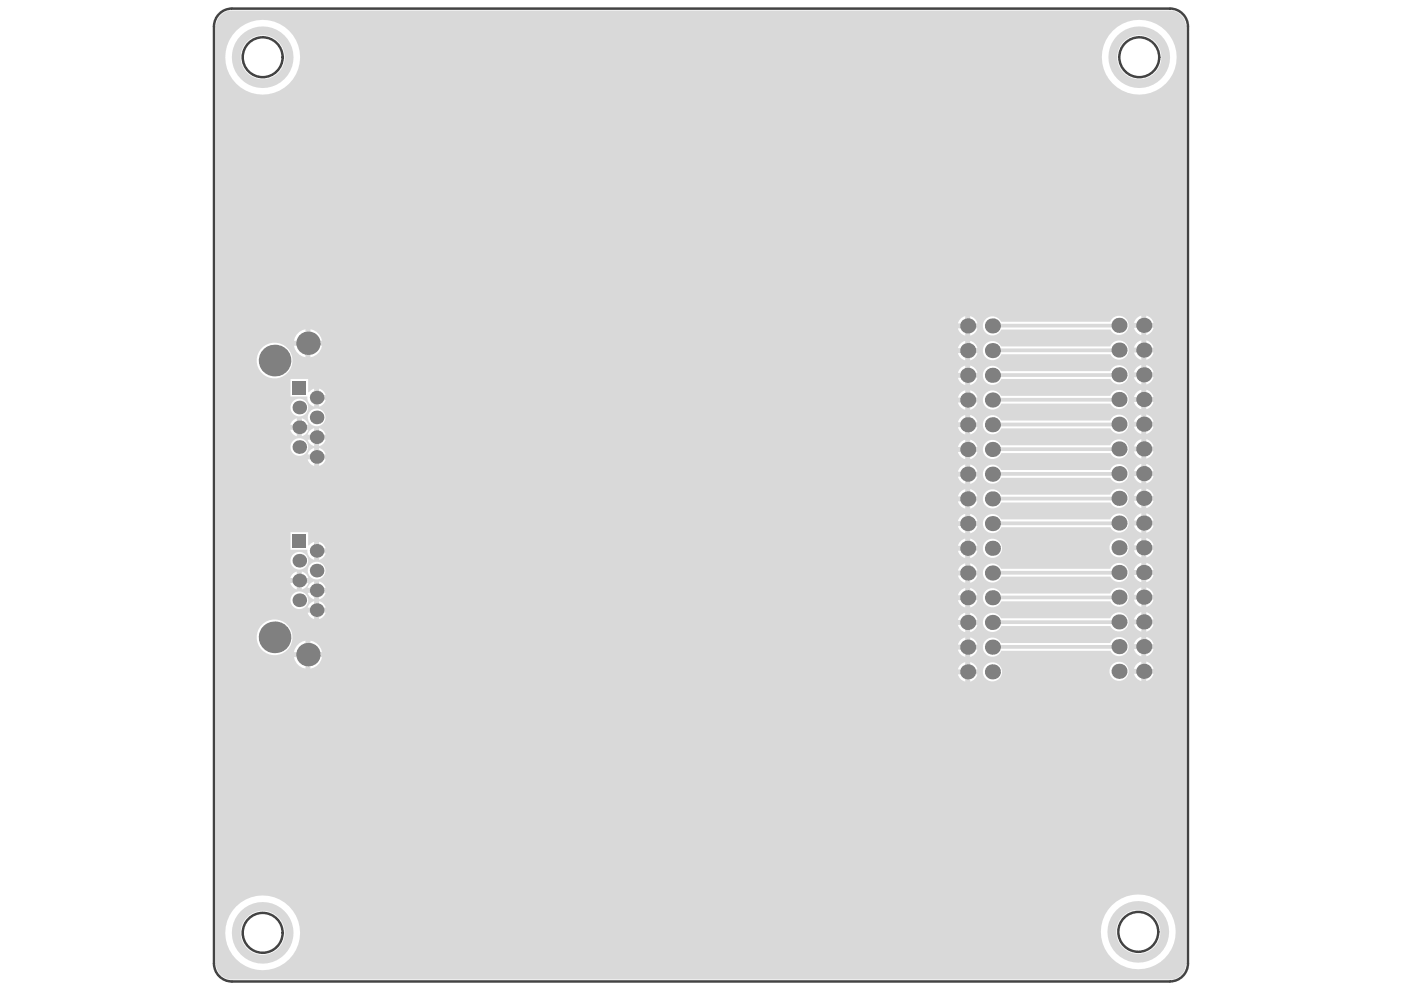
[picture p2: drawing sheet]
<svg xmlns="http://www.w3.org/2000/svg" width="297mm" height="210mm" viewBox="0 0 297 210" stroke-linecap="round" stroke-linejoin="round" font-family="sans-serif">
<g fill="#d9d9d9">
<path d="M49.1 12.1a6.5 6.5 0 0 0 13 0 6.5 6.5 0 0 0-13 0zM50.9 12.1a4.7 4.7 0 0 1 9.3 0 4.7 4.7 0 0 1-9.3 0z"/>
<path d="M234.3 197.2a6.5 6.5 0 0 0 13 0 6.5 6.5 0 0 0-13 0zM236.2 197.2a4.7 4.7 0 0 1 9.3 0 4.7 4.7 0 0 1-9.3 0z"/>
<path d="M49.1 197.4a6.5 6.5 0 0 0 13 0 6.5 6.5 0 0 0-13 0zM50.9 197.4a4.7 4.7 0 0 1 9.3 0 4.7 4.7 0 0 1-9.3 0z"/>
<path d="M234.5 12.1a6.5 6.5 0 0 0 13.1 0 6.5 6.5 0 0 0-13.1 0zM236.4 12.1a4.7 4.7 0 0 1 9.3 0 4.7 4.7 0 0 1-9.3 0z"/>
<path d="M46.4 3.5a3.2 3.2 0 0 0-.7 2.1v198.3a3.3 3.3 0 0 0 3.4 3.4h198.8a3.4 3.4 0 0 0 3-3.4v-197.1a3.6 3.6 0 0 0-3.4-4.6h-198.4a3.3 3.3 0 0 0-2.7 1.3zM47.7 12.1a7.9 7.9 0 0 1 15.8 0 7.9 7.9 0 0 1-15.8 0zM233.1 12.1a7.9 7.9 0 0 1 15.8 0 7.9 7.9 0 0 1-15.8 0zM240.3 67.5l.4-.4 .8-.3v1.5h-1.6zM242.5 66.8a2.01 2.01 0 0 1 1.5 1.5h-1.5zM203 67.7l.4-.4 .8-.4v1.5h-1.5zM205.3 66.9a2.01 2.01 0 0 1 1.5 1.5h-1.5zM239.9 69.4h1.6v1.5a2.01 2.01 0 0 1-1.6-1.5zM242.5 69.4h1.5a2.01 2.01 0 0 1-1.5 1.5zM208.4 67.7a2.02 2.02 0 0 1 3.4 .4h23.1a2.03 2.03 0 0 1 3-.9 2.03 2.03 0 0 1 .2 3.2 2.03 2.03 0 0 1-3.2-.7h-23.1a2.03 2.03 0 0 1-2.8 1 2.03 2.03 0 0 1-.6-3zM202.7 69.5h1.5v1.5a2.01 2.01 0 0 1-1.5-1.5zM205.3 69.5h1.5a2.01 2.01 0 0 1-1.5 1.5zM63.3 70.2l1.3-.5v2.4h-2.4l.6-1.3zM65.7 69.7a2.94 2.94 0 0 1 2.4 2.4h-2.4zM240.3 72.8l.4-.4 .8-.4v1.6h-1.6zM242.5 72a2.01 2.01 0 0 1 1.5 1.6h-1.5zM203 72.9l.4-.4 .8-.4v1.6h-1.5zM205.3 72.1a2.01 2.01 0 0 1 1.5 1.6h-1.5zM62.2 73.2h2.4v2.4a2.94 2.94 0 0 1-2.4-2.4zM65.7 73.2h2.4a2.94 2.94 0 0 1-2.4 2.4zM239.9 74.6h1.6v1.5a2.01 2.01 0 0 1-1.6-1.5zM242.5 74.6h1.5a2.01 2.01 0 0 1-1.5 1.5zM208.4 73a2.02 2.02 0 0 1 3.4 .3h23.1a2.03 2.03 0 0 1 3-.9 2.03 2.03 0 0 1 .2 3.2 2.03 2.03 0 0 1-3.2-.6h-23.1a2.03 2.03 0 0 1-2.8 .9 2.03 2.03 0 0 1-.6-2.9zM202.7 74.7h1.5v1.5a2.01 2.01 0 0 1-1.5-1.5zM205.3 74.7h1.5a2.01 2.01 0 0 1-1.5 1.5zM240.3 78l.4-.4 .8-.4v1.6h-1.6zM242.5 77.2a2.01 2.01 0 0 1 1.5 1.6h-1.5zM203 78.1l.4-.4 .8-.3v1.5h-1.5zM205.3 77.4a2.01 2.01 0 0 1 1.5 1.5h-1.5zM54.3 76.3a3.8 3.8 0 0 1 7.6 0 3.8 3.8 0 0 1-7.6 0zM239.9 79.8h1.6v1.6a2.01 2.01 0 0 1-1.6-1.6zM242.5 79.8h1.5a2.01 2.01 0 0 1-1.5 1.6zM208.4 78.2a2.02 2.02 0 0 1 3.4 .3h23.1a2.03 2.03 0 0 1 3-.9 2.03 2.03 0 0 1 .2 3.2 2.03 2.03 0 0 1-3.2-.6h-23.1a2.03 2.03 0 0 1-2.8 1 2.03 2.03 0 0 1-.6-3zM202.7 79.9h1.5v1.6a2.01 2.01 0 0 1-1.5-1.6zM205.3 79.9h1.5a2.01 2.01 0 0 1-1.5 1.6zM61.5 80.2h3.7v2.8h.2l.4-.4 .7-.4v3.8a1.94 1.94 0 0 1-1.5-2.1h-3.5zM67.5 82.2a1.85 1.85 0 0 1 1.4 1.4h-1.4zM240.3 83.2l.4-.4 .8-.3v1.5h-1.6zM242.5 82.5a2.01 2.01 0 0 1 1.5 1.5h-1.5zM203 83.3l.4-.4 .8-.3v1.5h-1.5zM205.3 82.6a2.01 2.01 0 0 1 1.5 1.5h-1.5zM67.5 84.7h1.4a1.85 1.85 0 0 1-1.4 1.3zM239.9 85.1h1.6v1.5a2.01 2.01 0 0 1-1.6-1.5zM242.5 85.1h1.5a2.01 2.01 0 0 1-1.5 1.5zM208.4 83.4a2.02 2.02 0 0 1 3.4 .4h23.1a2.03 2.03 0 0 1 3-.9 2.03 2.03 0 0 1 .2 3.2 2.03 2.03 0 0 1-3.2-.7h-23.1a2.03 2.03 0 0 1-2.8 1 2.03 2.03 0 0 1-.6-3zM202.7 85.2h1.5v1.5a2.01 2.01 0 0 1-1.5-1.5zM205.3 85.2h1.5a2.01 2.01 0 0 1-1.5 1.5zM61.4 86.2a1.9 1.9 0 0 1 3.8 0 1.9 1.9 0 0 1-3.8 0zM240.3 88.5l.4-.4 .8-.4v1.5h-1.6zM242.5 87.7a2.01 2.01 0 0 1 1.5 1.5h-1.5zM203 88.6l.4-.4 .8-.4v1.6h-1.5zM205.3 87.8a2.01 2.01 0 0 1 1.5 1.6h-1.5zM61.8 89.2l1-.7v1.4h-1.4zM63.8 88.5a1.85 1.85 0 0 1 1.4 1.4h-1.4zM65.1 88.3a1.9 1.9 0 0 1 3.8 0 1.9 1.9 0 0 1-3.8 0zM239.9 90.3h1.6v1.5a2.01 2.01 0 0 1-1.6-1.5zM242.5 90.3h1.5a2.01 2.01 0 0 1-1.5 1.5zM208.4 88.6a2.02 2.02 0 0 1 3.4 .4h23.1a2.03 2.03 0 0 1 3-.9 2.03 2.03 0 0 1 .2 3.2 2.03 2.03 0 0 1-3.2-.7h-23.1a2.03 2.03 0 0 1-2.8 1 2.03 2.03 0 0 1-.6-3zM202.7 90.4h1.5v1.5a2.01 2.01 0 0 1-1.5-1.5zM205.3 90.4h1.5a2.01 2.01 0 0 1-1.5 1.5zM65.4 91.3l1.1-.7v1.4h-1.4zM67.5 90.6a1.85 1.85 0 0 1 1.4 1.4h-1.4zM61.4 90.9h1.4v1.4a1.85 1.85 0 0 1-1.4-1.4zM63.8 90.9h1.4a1.85 1.85 0 0 1-1.4 1.4zM65.1 93h1.4v1.4a1.85 1.85 0 0 1-1.4-1.4zM67.5 93h1.4a1.85 1.85 0 0 1-1.4 1.4zM240.3 93.7l.4-.4 .8-.4v1.6h-1.6zM242.5 92.9a2.01 2.01 0 0 1 1.5 1.6h-1.5zM203 93.8l.4-.4 .8-.4v1.6h-1.5zM205.3 93a2.01 2.01 0 0 1 1.5 1.6h-1.5zM65.4 95.5l1.1-.7v1.4h-1.4zM67.5 94.8a1.85 1.85 0 0 1 1.4 1.4h-1.4zM61.4 94.6a1.9 1.9 0 0 1 3.8 0 1.9 1.9 0 0 1-3.8 0zM239.9 95.5h1.6v1.5a2.01 2.01 0 0 1-1.6-1.5zM242.5 95.5h1.5a2.01 2.01 0 0 1-1.5 1.5zM208.4 93.9a2.02 2.02 0 0 1 3.4 .3h23.1a2.03 2.03 0 0 1 3-.9 2.03 2.03 0 0 1 .2 3.2 2.03 2.03 0 0 1-3.2-.6h-23.1a2.03 2.03 0 0 1-2.8 1 2.03 2.03 0 0 1-.6-3zM202.7 95.6h1.5v1.6a2.01 2.01 0 0 1-1.5-1.6zM205.3 95.6h1.5a2.01 2.01 0 0 1-1.5 1.6zM65.1 97.2h1.4v1.4a1.85 1.85 0 0 1-1.4-1.4zM67.5 97.2h1.4a1.85 1.85 0 0 1-1.4 1.4zM240.3 98.9l.4-.4 .8-.3v1.5h-1.6zM242.5 98.2a2.01 2.01 0 0 1 1.5 1.5h-1.5zM203 99l.4-.4 .8-.3v1.5h-1.5zM205.3 98.3a2.01 2.01 0 0 1 1.5 1.5h-1.5zM239.9 100.7h1.6v1.6a2.01 2.01 0 0 1-1.6-1.6zM242.5 100.7h1.5a2.01 2.01 0 0 1-1.5 1.6zM208.4 99.1a2.02 2.02 0 0 1 3.4 .3h23.1a2.03 2.03 0 0 1 3-.8 2.03 2.03 0 0 1 .2 3.2 2.03 2.03 0 0 1-3.2-.7h-23.1a2.03 2.03 0 0 1-2.8 1 2.03 2.03 0 0 1-.6-3zM202.7 100.9h1.5v1.5a2.01 2.01 0 0 1-1.5-1.5zM205.3 100.9h1.5a2.01 2.01 0 0 1-1.5 1.5zM240.3 104.1l.4-.3 .8-.4v1.5h-1.6zM242.5 103.4a2.01 2.01 0 0 1 1.5 1.5h-1.5zM203 104.3l.4-.4 .8-.4v1.5h-1.5zM205.3 103.5a2.01 2.01 0 0 1 1.5 1.5h-1.5zM239.9 106h1.6v1.5a2.01 2.01 0 0 1-1.6-1.5zM242.5 106h1.5a2.01 2.01 0 0 1-1.5 1.5zM208.4 104.3a2.02 2.02 0 0 1 3.4 .4h23.1a2.03 2.03 0 0 1 3-.9 2.03 2.03 0 0 1 .2 3.2 2.03 2.03 0 0 1-3.2-.7h-23.1a2.03 2.03 0 0 1-2.8 1 2.03 2.03 0 0 1-.6-3zM202.7 106.1h1.5v1.5a2.01 2.01 0 0 1-1.5-1.5zM205.3 106.1h1.5a2.01 2.01 0 0 1-1.5 1.5zM240.3 109.4l.4-.4 .8-.4v1.6h-1.6zM242.5 108.6a2.01 2.01 0 0 1 1.5 1.6h-1.5zM203 109.5l.4-.4 .8-.4v1.6h-1.5zM205.3 108.7a2.01 2.01 0 0 1 1.5 1.6h-1.5zM239.9 111.2h1.6v1.5a2.01 2.01 0 0 1-1.6-1.5zM242.5 111.2h1.5a2.01 2.01 0 0 1-1.5 1.5zM208.4 109.6a2.02 2.02 0 0 1 3.4 .3h23.1a2.03 2.03 0 0 1 3-.9 2.03 2.03 0 0 1 .2 3.2 2.03 2.03 0 0 1-3.2-.6h-23.1a2.03 2.03 0 0 1-2.8 1 2.03 2.03 0 0 1-.6-3zM202.7 111.3h1.5v1.5a2.01 2.01 0 0 1-1.5-1.5zM205.3 111.3h1.5a2.01 2.01 0 0 1-1.5 1.5zM240.3 114.6l.4-.4 .8-.3v1.5h-1.6zM242.5 113.9a2.01 2.01 0 0 1 1.5 1.5h-1.5zM61.5 112.6h3.7v2.8h.2l.4-.4 .7-.3v3.7a1.94 1.94 0 0 1-1.5-2.1h-3.5zM203 114.7l.4-.4 .8-.3v1.5h-1.5zM205.3 114a2.01 2.01 0 0 1 1.5 1.5h-1.5zM67.5 114.7a1.85 1.85 0 0 1 1.4 1.3h-1.4zM234.7 115.9a2.05 2.05 0 0 1 4.1 0 2.05 2.05 0 0 1-4.1 0zM239.9 116.4h1.6v1.6a2.01 2.01 0 0 1-1.6-1.6zM242.5 116.4h1.5a2.01 2.01 0 0 1-1.5 1.6zM207.9 116a2.05 2.05 0 0 1 4.1 0 2.05 2.05 0 0 1-4.1 0zM202.7 116.5h1.5v1.6a2.01 2.01 0 0 1-1.5-1.6zM205.3 116.5h1.5a2.01 2.01 0 0 1-1.5 1.6zM67.5 117.1h1.4a1.85 1.85 0 0 1-1.4 1.3zM61.4 118.6a1.9 1.9 0 0 1 3.8 0 1.9 1.9 0 0 1-3.8 0zM240.3 119.8l.4-.4 .8-.3v1.5h-1.6zM242.5 119.1a2.01 2.01 0 0 1 1.5 1.5h-1.5zM203 119.9l.4-.3 .8-.4v1.5h-1.5zM205.3 119.2a2.01 2.01 0 0 1 1.5 1.5h-1.5zM61.8 121.6l1-.7v1.4h-1.4zM63.8 120.9a1.85 1.85 0 0 1 1.4 1.4h-1.4zM65.1 120.7a1.9 1.9 0 0 1 3.8 0 1.9 1.9 0 0 1-3.8 0zM239.9 121.7h1.6v1.5a2.01 2.01 0 0 1-1.6-1.5zM242.5 121.7h1.5a2.01 2.01 0 0 1-1.5 1.5zM208.4 120a2.02 2.02 0 0 1 3.4 .4h23.1a2.03 2.03 0 0 1 3-.9 2.03 2.03 0 0 1 .2 3.2 2.03 2.03 0 0 1-3.2-.7h-23.1a2.03 2.03 0 0 1-2.8 1 2.03 2.03 0 0 1-.6-3zM202.7 121.8h1.5v1.5a2.01 2.01 0 0 1-1.5-1.5zM205.3 121.8h1.5a2.01 2.01 0 0 1-1.5 1.5zM65.4 123.7l1.1-.7v1.4h-1.4zM67.5 123a1.85 1.85 0 0 1 1.4 1.4h-1.4zM61.4 123.4h1.4v1.3a1.85 1.85 0 0 1-1.4-1.3zM63.8 123.4h1.4a1.85 1.85 0 0 1-1.4 1.3zM240.3 125.1l.4-.4 .8-.4v1.5h-1.6zM242.5 124.3a2.01 2.01 0 0 1 1.5 1.5h-1.5zM203 125.2l.4-.4 .8-.4v1.6h-1.5zM205.3 124.4a2.01 2.01 0 0 1 1.5 1.6h-1.5zM65.1 125.4h1.4v1.4a1.85 1.85 0 0 1-1.4-1.4zM67.5 125.4h1.4a1.85 1.85 0 0 1-1.4 1.4zM239.9 126.9h1.6v1.5a2.01 2.01 0 0 1-1.6-1.5zM242.5 126.9h1.5a2.01 2.01 0 0 1-1.5 1.5zM208.4 125.2a2.02 2.02 0 0 1 3.4 .4h23.1a2.03 2.03 0 0 1 3-.9 2.03 2.03 0 0 1 .2 3.2 2.03 2.03 0 0 1-3.2-.7h-23.1a2.03 2.03 0 0 1-2.8 1 2.03 2.03 0 0 1-.6-3zM202.7 127h1.5v1.5a2.01 2.01 0 0 1-1.5-1.5zM205.3 127h1.5a2.01 2.01 0 0 1-1.5 1.5zM65.4 127.9l1.1-.7v1.4h-1.4zM67.5 127.2a1.85 1.85 0 0 1 1.4 1.4h-1.4zM61.4 127a1.9 1.9 0 0 1 3.8 0 1.9 1.9 0 0 1-3.8 0zM65.1 129.6h1.4v1.4a1.85 1.85 0 0 1-1.4-1.4zM67.5 129.6h1.4a1.85 1.85 0 0 1-1.4 1.4zM240.3 130.3l.4-.4 .8-.4v1.6h-1.6zM242.5 129.5a2.01 2.01 0 0 1 1.5 1.6h-1.5zM203 130.4l.4-.4 .8-.3v1.5h-1.5zM205.3 129.7a2.01 2.01 0 0 1 1.5 1.5h-1.5zM239.9 132.1h1.6v1.5a2.01 2.01 0 0 1-1.6-1.5zM242.5 132.1h1.5a2.01 2.01 0 0 1-1.5 1.5zM208.4 130.5a2.02 2.02 0 0 1 3.4 .3h23.1a2.03 2.03 0 0 1 3-.9 2.03 2.03 0 0 1 .2 3.2 2.03 2.03 0 0 1-3.2-.6h-23.1a2.03 2.03 0 0 1-2.8 1 2.03 2.03 0 0 1-.6-3zM202.7 132.2h1.5v1.6a2.01 2.01 0 0 1-1.5-1.6zM205.3 132.2h1.5a2.01 2.01 0 0 1-1.5 1.6zM240.3 135.5l.4-.4 .8-.3v1.5h-1.6zM242.5 134.8a2.01 2.01 0 0 1 1.5 1.5h-1.5zM203 135.6l.4-.4 .8-.3v1.5h-1.5zM205.3 134.9a2.01 2.01 0 0 1 1.5 1.5h-1.5zM63.3 136.1l1.3-.5v2.4h-2.4l.6-1.3zM65.7 135.6a2.94 2.94 0 0 1 2.4 2.4h-2.4zM54.3 134.9a3.8 3.8 0 0 1 7.6 0 3.8 3.8 0 0 1-7.6 0zM239.9 137.3h1.6v1.6a2.01 2.01 0 0 1-1.6-1.6zM242.5 137.3h1.5a2.01 2.01 0 0 1-1.5 1.6zM208.4 135.7a2.02 2.02 0 0 1 3.4 .4h23.1a2.03 2.03 0 0 1 3-.9 2.03 2.03 0 0 1 .2 3.2 2.03 2.03 0 0 1-3.2-.7h-23.1a2.03 2.03 0 0 1-2.8 1 2.03 2.03 0 0 1-.6-3zM202.7 137.5h1.5v1.5a2.01 2.01 0 0 1-1.5-1.5zM205.3 137.5h1.5a2.01 2.01 0 0 1-1.5 1.5zM62.2 139h2.4v2.5a2.94 2.94 0 0 1-2.4-2.5zM65.7 139h2.4a2.94 2.94 0 0 1-2.4 2.5zM240.3 140.7l.4-.3 .8-.4v1.5h-1.6zM242.5 140a2.01 2.01 0 0 1 1.5 1.5h-1.5zM203 140.9l.4-.4 .8-.4v1.5h-1.5zM205.3 140.1a2.01 2.01 0 0 1 1.5 1.5h-1.5zM234.7 142a2.05 2.05 0 0 1 4.1 0 2.05 2.05 0 0 1-4.1 0zM239.9 142.6h1.6v1.5a2.01 2.01 0 0 1-1.6-1.5zM242.5 142.6h1.5a2.01 2.01 0 0 1-1.5 1.5zM207.9 142.2a2.05 2.05 0 0 1 4.1 0 2.05 2.05 0 0 1-4.1 0zM202.7 142.7h1.5v1.5a2.01 2.01 0 0 1-1.5-1.5zM205.3 142.7h1.5a2.01 2.01 0 0 1-1.5 1.5zM232.9 197.2a7.9 7.9 0 0 1 15.8 0 7.9 7.9 0 0 1-15.8 0zM47.7 197.4a7.9 7.9 0 0 1 15.8 0 7.9 7.9 0 0 1-15.8 0z"/>
</g>
<g fill="none" stroke="#d9d9d9" stroke-width=".79">
<path d="M236.8 68.8l-26.8 .2M236.8 74.1l-26.8 .1M236.8 79.3l-26.8 .1M236.8 95l-26.8 .1M236.8 84.5l-26.8 .1M236.8 89.8l-26.8 .1M236.8 100.2l-26.8 .1M236.8 105.4l-26.8 .2M236.8 110.7l-26.8 .1M236.8 121.1l-26.8 .1M236.8 126.4l-26.8 .1M236.8 131.6l-26.8 .1"/>
<path d="M236.8 136.8l-26.8 .1"/>
</g>
<g fill="#808080">
<circle cx="242" cy="126.4" r="1.6"/>
<circle cx="242" cy="121.1" r="1.6"/>
<circle cx="242" cy="131.6" r="1.6"/>
<circle cx="242" cy="105.4" r="1.6"/>
<circle cx="242" cy="110.7" r="1.6"/>
<circle cx="242" cy="136.8" r="1.6"/>
<circle cx="242" cy="115.9" r="1.6"/>
<circle cx="242" cy="142" r="1.6"/>
<circle cx="236.8" cy="105.4" r="1.6"/>
<circle cx="236.8" cy="110.7" r="1.6"/>
<circle cx="236.8" cy="142" r="1.6"/>
<circle cx="236.8" cy="131.6" r="1.6"/>
<circle cx="236.8" cy="126.4" r="1.6"/>
<circle cx="236.8" cy="115.9" r="1.6"/>
<circle cx="210" cy="142.2" r="1.6"/>
<circle cx="204.7" cy="142.2" r="1.6"/>
<circle cx="65.2" cy="138.5" r="2.47"/>
<circle cx="210" cy="136.9" r="1.6"/>
<circle cx="204.7" cy="136.9" r="1.6"/>
<circle cx="236.8" cy="136.8" r="1.6"/>
<circle cx="58.1" cy="134.9" r="3.3"/>
<circle cx="210" cy="131.7" r="1.6"/>
<circle cx="204.7" cy="131.7" r="1.6"/>
<circle cx="67" cy="129.1" r="1.44"/>
<circle cx="63.3" cy="127" r="1.44"/>
<circle cx="210" cy="126.5" r="1.6"/>
<circle cx="204.7" cy="126.5" r="1.6"/>
<circle cx="67" cy="124.9" r="1.44"/>
<circle cx="63.3" cy="122.8" r="1.44"/>
<circle cx="210" cy="121.2" r="1.6"/>
<circle cx="204.7" cy="121.2" r="1.6"/>
<circle cx="236.8" cy="121.1" r="1.6"/>
<circle cx="67" cy="120.7" r="1.44"/>
<circle cx="63.3" cy="118.6" r="1.44"/>
<circle cx="67" cy="116.6" r="1.44"/>
<circle cx="210" cy="116" r="1.6"/>
<circle cx="204.7" cy="116" r="1.6"/>
<circle cx="210" cy="110.8" r="1.6"/>
<circle cx="204.7" cy="110.8" r="1.6"/>
<circle cx="210" cy="105.6" r="1.6"/>
<circle cx="204.7" cy="105.6" r="1.6"/>
<circle cx="204.7" cy="100.3" r="1.6"/>
<circle cx="242" cy="79.3" r="1.6"/>
<circle cx="242" cy="100.2" r="1.6"/>
<circle cx="242" cy="84.5" r="1.6"/>
<circle cx="242" cy="74.1" r="1.6"/>
<circle cx="242" cy="95" r="1.6"/>
<circle cx="242" cy="68.8" r="1.6"/>
<circle cx="242" cy="89.8" r="1.6"/>
<circle cx="236.8" cy="100.2" r="1.6"/>
<circle cx="236.8" cy="68.8" r="1.6"/>
<circle cx="236.8" cy="89.8" r="1.6"/>
<circle cx="236.8" cy="84.5" r="1.6"/>
<circle cx="236.8" cy="95" r="1.6"/>
<circle cx="236.8" cy="79.3" r="1.6"/>
<circle cx="236.8" cy="74.1" r="1.6"/>
<circle cx="210" cy="100.3" r="1.6"/>
<circle cx="67" cy="96.7" r="1.44"/>
<circle cx="210" cy="95.1" r="1.6"/>
<circle cx="204.7" cy="95.1" r="1.6"/>
<circle cx="63.3" cy="94.6" r="1.44"/>
<circle cx="67" cy="92.5" r="1.44"/>
<circle cx="63.3" cy="90.4" r="1.44"/>
<circle cx="210" cy="89.9" r="1.6"/>
<circle cx="204.7" cy="89.9" r="1.6"/>
<circle cx="67" cy="88.3" r="1.44"/>
<circle cx="63.3" cy="86.2" r="1.44"/>
<circle cx="210" cy="84.6" r="1.6"/>
<circle cx="204.7" cy="84.6" r="1.6"/>
<circle cx="67" cy="84.1" r="1.44"/>
<circle cx="210" cy="79.4" r="1.6"/>
<circle cx="204.7" cy="79.4" r="1.6"/>
<circle cx="58.1" cy="76.3" r="3.3"/>
<circle cx="210" cy="74.2" r="1.6"/>
<circle cx="204.7" cy="74.2" r="1.6"/>
<circle cx="65.2" cy="72.6" r="2.47"/>
<circle cx="210" cy="69" r="1.6"/>
<circle cx="204.7" cy="69" r="1.6"/>
</g>
<g fill="#808080">
<path d="M61.9 113h2.9v2.9h-2.9z" fill-rule="evenodd"/>
<path d="M61.9 80.6h2.9v2.9h-2.9z" fill-rule="evenodd"/>
</g>
<g fill="none" stroke="#434343" stroke-width=".52">
<path d="M251.3 6.7a4 4 0 0 0-3.8-4.9h-198.4a3.8 3.8 0 0 0-3.8 3.8v198.3M251.3 6.8v197.1M251.3 203.9a3.8 3.8 0 0 1-3.8 3.8h-198.4a3.8 3.8 0 0 1-3.8-3.8"/>
<circle cx="55.6" cy="12.1" r="4.2"/>
<circle cx="241" cy="12.1" r="4.2"/>
<circle cx="55.6" cy="197.4" r="4.2"/>
<circle cx="240.8" cy="197.2" r="4.2"/>
</g>
</svg>
